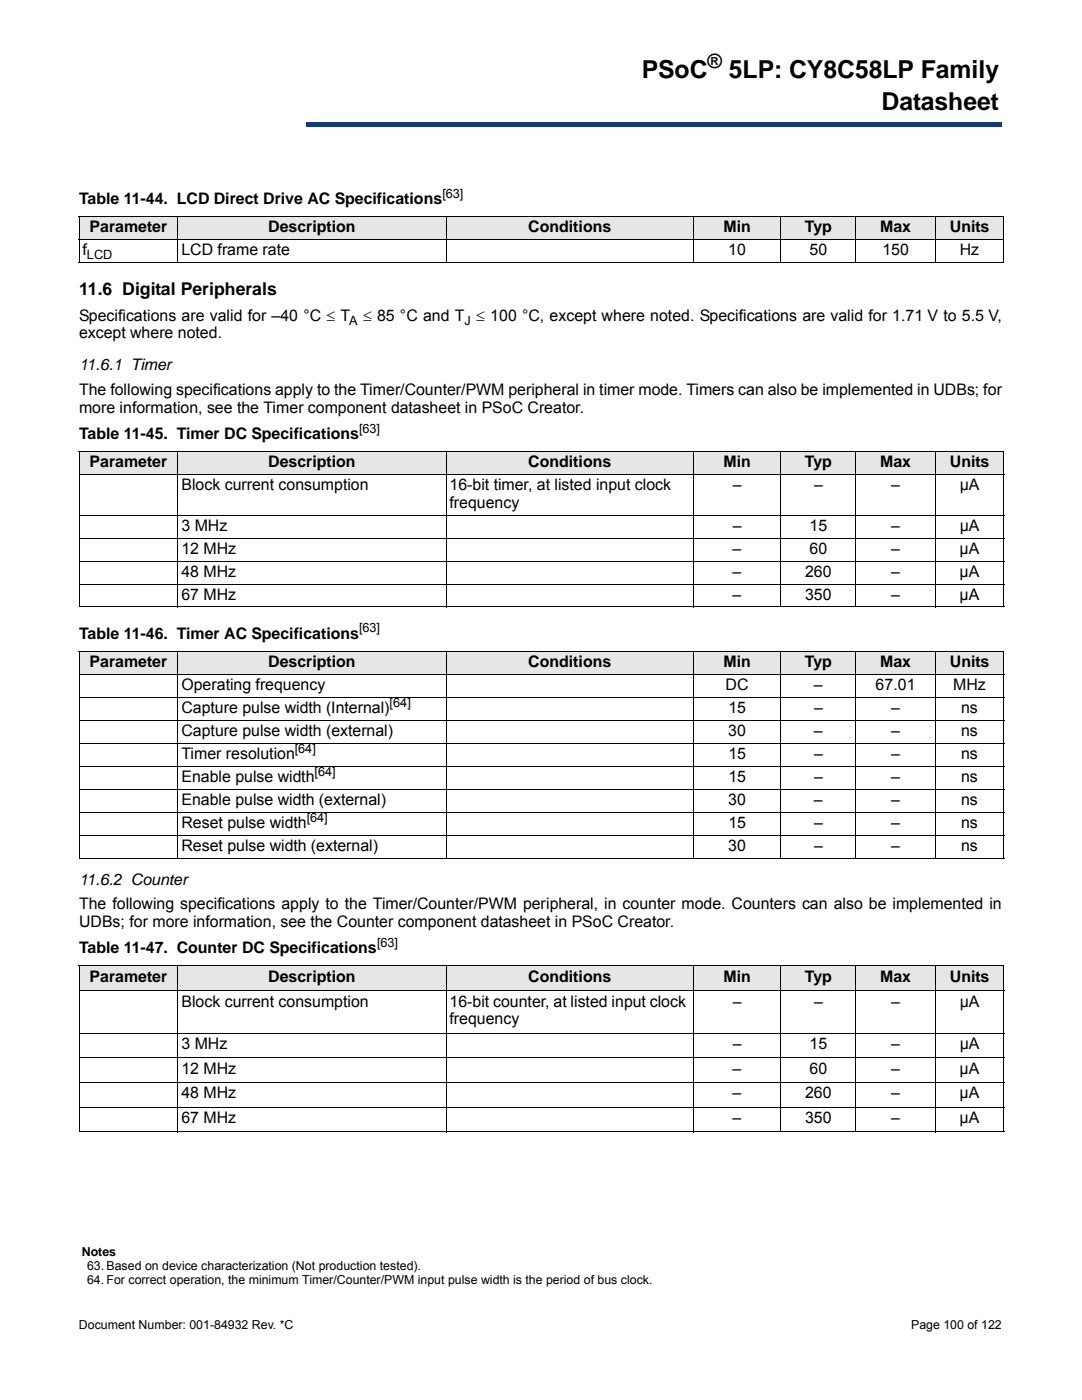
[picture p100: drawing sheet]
<svg xmlns="http://www.w3.org/2000/svg" width="216mm" height="279mm" viewBox="0 0 216 279" stroke-linecap="round" stroke-linejoin="round" font-family="sans-serif">
<defs><g id="words">
<g font-size="4.9">
<text x="128" y="15.5">PSoC</text>
<text x="145.4" y="15.5">5LP: CY8C58LP Family</text>
<text x="175.9" y="21.9">Datasheet</text>
</g>
<text font-size="3.9" x="141.2" y="13.5">®</text>
<text font-size="3.5" x="15.8" y="58.9">11.6 Digital Peripherals</text>
<g font-size="3.2">
<text x="15.8" y="40.7">Table 11-44. LCD Direct Drive AC Specifications</text>
<text x="17.9" y="46.4">Parameter</text>
<text x="53.5" y="46.4">Description</text>
<text x="105.4" y="46.4">Conditions</text>
<text x="144.4" y="46.4">Min</text>
<text x="160.6" y="46.4">Typ</text>
<text x="175.6" y="46.4">Max</text>
<text x="189.5" y="46.4">Units</text>
<text x="16.5" y="50.9">f</text>
<text x="36.2" y="50.9">LCD frame rate</text>
<text x="145.3" y="50.9">10</text>
<text x="161.5" y="50.9">50</text>
<text x="176.1" y="50.9">150</text>
<text x="191.5" y="50.9">Hz</text>
<text x="15.8" y="64">Specifications are valid for –40 °C ≤ T</text>
<text x="72.4" y="64">≤ 85 °C and T</text>
<text x="95" y="64">≤ 100 °C, except where noted. Specifications are valid for 1.71 V to 5.5 V,</text>
<text x="15.8" y="67.5">except where noted.</text>
<text x="15.8" y="73.9">11.6.1 Timer</text>
<text x="15.8" y="78.8">The following specifications apply to the Timer/Counter/PWM peripheral in timer mode. Timers can also be implemented in UDBs; for</text>
<text x="15.8" y="82.3">more information, see the Timer component datasheet in PSoC Creator.</text>
<text x="15.8" y="87.6">Table 11-45. Timer DC Specifications</text>
<text x="17.9" y="93.3">Parameter</text>
<text x="53.5" y="93.3">Description</text>
<text x="105.4" y="93.3">Conditions</text>
<text x="144.4" y="93.3">Min</text>
<text x="160.6" y="93.3">Typ</text>
<text x="175.6" y="93.3">Max</text>
<text x="189.5" y="93.3">Units</text>
<text x="36.2" y="97.9">Block current consumption</text>
<text x="89.7" y="97.9">16-bit timer, at listed input clock</text>
<text x="89.7" y="101.4">frequency</text>
<text x="146.2" y="97.9">–</text>
<text x="162.4" y="97.9">–</text>
<text x="177.8" y="97.9">–</text>
<text x="191.5" y="97.9">µA</text>
<text x="36.2" y="106">3 MHz</text>
<text x="146.2" y="106">–</text>
<text x="161.5" y="106">15</text>
<text x="177.8" y="106">–</text>
<text x="191.5" y="106">µA</text>
<text x="36.2" y="110.6">12 MHz</text>
<text x="146.2" y="110.6">–</text>
<text x="161.5" y="110.6">60</text>
<text x="177.8" y="110.6">–</text>
<text x="191.5" y="110.6">µA</text>
<text x="36.2" y="115.1">48 MHz</text>
<text x="36.2" y="119.7">67 MHz</text>
<text x="146.2" y="115.1">–</text>
<text x="146.2" y="119.7">–</text>
<text x="160.6" y="115.1">260</text>
<text x="160.6" y="119.7">350</text>
<text x="177.8" y="115.1">–</text>
<text x="177.8" y="119.7">–</text>
<text x="191.5" y="115.1">µA</text>
<text x="191.5" y="119.7">µA</text>
<text x="15.8" y="127.5">Table 11-46. Timer AC Specifications</text>
<text x="17.9" y="133.1">Parameter</text>
<text x="36.2" y="137.7">Operating frequency</text>
<text x="53.5" y="133.1">Description</text>
<text x="105.4" y="133.1">Conditions</text>
<text x="144.4" y="133.1">Min</text>
<text x="144.8" y="137.7">DC</text>
<text x="160.6" y="133.1">Typ</text>
<text x="162.4" y="137.7">–</text>
<text x="174.7" y="137.7">67.01</text>
<text x="175.6" y="133.1">Max</text>
<text x="189.5" y="133.1">Units</text>
<text x="190.2" y="137.7">MHz</text>
<text x="36.2" y="142.3">Capture pulse width (Internal)</text>
<text x="145.3" y="142.3">15</text>
<text x="162.4" y="142.3">–</text>
<text x="177.8" y="142.3">–</text>
<text x="191.8" y="142.3">ns</text>
<text x="36.2" y="146.9">Capture pulse width (external)</text>
<text x="145.3" y="146.9">30</text>
<text x="162.4" y="146.9">–</text>
<text x="177.8" y="146.9">–</text>
<text x="191.8" y="146.9">ns</text>
<text x="36.2" y="151.5">Timer resolution</text>
<text x="145.3" y="151.5">15</text>
<text x="162.4" y="151.5">–</text>
<text x="177.8" y="151.5">–</text>
<text x="191.8" y="151.5">ns</text>
<text x="36.2" y="156.1">Enable pulse width</text>
<text x="36.2" y="160.7">Enable pulse width (external)</text>
<text x="145.3" y="160.7">30</text>
<text x="145.3" y="156.1">15</text>
<text x="162.4" y="160.7">–</text>
<text x="162.4" y="156.1">–</text>
<text x="177.8" y="160.7">–</text>
<text x="177.8" y="156.1">–</text>
<text x="191.8" y="160.7">ns</text>
<text x="191.8" y="156.1">ns</text>
<text x="36.2" y="165.2">Reset pulse width</text>
<text x="145.3" y="165.2">15</text>
<text x="162.4" y="165.2">–</text>
<text x="177.8" y="165.2">–</text>
<text x="191.8" y="165.2">ns</text>
<text x="36.2" y="169.8">Reset pulse width (external)</text>
<text x="145.3" y="169.8">30</text>
<text x="162.4" y="169.8">–</text>
<text x="177.8" y="169.8">–</text>
<text x="191.8" y="169.8">ns</text>
<text x="15.8" y="176.5">11.6.2 Counter</text>
<text x="15.8" y="181.5">The following specifications apply to the Timer/Counter/PWM peripheral, in counter mode. Counters can also be implemented in</text>
<text x="15.8" y="185">UDBs; for more information, see the Counter component datasheet in PSoC Creator.</text>
<text x="15.8" y="190.3">Table 11-47. Counter DC Specifications</text>
<text x="17.9" y="195.9">Parameter</text>
<text x="53.5" y="195.9">Description</text>
<text x="105.4" y="195.9">Conditions</text>
<text x="144.4" y="195.9">Min</text>
<text x="160.6" y="195.9">Typ</text>
<text x="175.6" y="195.9">Max</text>
<text x="189.5" y="195.9">Units</text>
<text x="36.2" y="200.9">Block current consumption</text>
<text x="89.7" y="200.9">16-bit counter, at listed input clock</text>
<text x="146.2" y="200.9">–</text>
<text x="162.4" y="200.9">–</text>
<text x="177.8" y="200.9">–</text>
<text x="191.5" y="200.9">µA</text>
<text x="36.2" y="209.3">3 MHz</text>
<text x="89.7" y="204.4">frequency</text>
<text x="146.2" y="209.3">–</text>
<text x="161.5" y="209.3">15</text>
<text x="177.8" y="209.3">–</text>
<text x="191.5" y="209.3">µA</text>
<text x="36.2" y="214.3">12 MHz</text>
<text x="146.2" y="214.3">–</text>
<text x="161.5" y="214.3">60</text>
<text x="177.8" y="214.3">–</text>
<text x="191.5" y="214.3">µA</text>
<text x="36.2" y="219.2">48 MHz</text>
<text x="146.2" y="219.2">–</text>
<text x="160.6" y="219.2">260</text>
<text x="177.8" y="219.2">–</text>
<text x="191.5" y="219.2">µA</text>
<text x="36.2" y="224.2">67 MHz</text>
<text x="146.2" y="224.2">–</text>
<text x="160.6" y="224.2">350</text>
<text x="177.8" y="224.2">–</text>
<text x="191.5" y="224.2">µA</text>
</g>
<g font-size="2.5">
<text x="88.3" y="39.4">[63]</text>
<text x="17.4" y="51.7">LCD</text>
<text x="69.7" y="64.8">A</text>
<text x="92.7" y="64.8">J</text>
<text x="71.6" y="86.4">[63]</text>
<text x="71.6" y="126.2">[63]</text>
<text x="77.7" y="141">[64]</text>
<text x="58.8" y="150.2">[64]</text>
<text x="62.8" y="154.8">[64]</text>
<text x="61.2" y="164">[64]</text>
<text x="75.2" y="189">[63]</text>
<text x="16.3" y="250.7">Notes</text>
<text x="17.4" y="253.5">63. Based on device characterization (Not production tested).</text>
<text x="17.4" y="256.3">64. For correct operation, the minimum Timer/Counter/PWM input pulse width is the period of bus clock.</text>
<text x="15.7" y="265.2">Document Number: 001-84932 Rev. *C</text>
<text x="181.8" y="265.2">Page 100 of 122</text>
</g>
</g></defs>
<path d="M61 24.4h138.8v.9h-138.8z" fill="#163b71"/>
<path d="M61 24.4h138.9" fill="none" stroke="#163b71" stroke-width=".2"/>
<path d="M199.7 24.4h.2v1h-.2z" fill="#163b71"/>
<path d="M61 25.3h138.8" fill="none" stroke="#163b71" stroke-width=".2"/>
<path d="M61 24.3h.1v1h-.1z" fill="#163b71"/>
<path d="M15.8 8.6h45.2v18h-45.2z" fill="#fff"/>
<g fill="#e6e6e6">
<path d="M15.8 43.2h19.7v4.6h-19.7z"/>
<path d="M35.5 43.2h53.5v4.6h-53.5z"/>
<path d="M89 43.2h49.4v4.6h-49.4z"/>
<path d="M138.4 43.2h17.4v4.6h-17.4z"/>
<path d="M155.8 43.2h15v4.6h-15z"/>
<path d="M170.8 43.2h15.8v4.6h-15.8z"/>
<path d="M186.6 43.2h13.7v4.6h-13.7z"/>
</g>
<path d="M15.7 43.2h184.7M15.7 47.8h184.7M15.7 52.3h184.7M15.8 43.3v9M35.5 43.1v9.3M89 43.1v9.3M138.4 43.1v9.3M155.8 43.1v9.3M170.8 43.1v9.3M186.6 43.1v9.3M200.3 43.3v9" fill="none" stroke="#000" stroke-width=".2"/>
<g fill="#e6e6e6">
<path d="M15.8 90.1h19.7v4.6h-19.7z"/>
<path d="M35.5 90.1h53.5v4.6h-53.5z"/>
<path d="M89 90.1h49.4v4.6h-49.4z"/>
<path d="M138.4 90.1h17.4v4.6h-17.4z"/>
<path d="M155.8 90.1h15v4.6h-15z"/>
<path d="M170.8 90.1h15.8v4.6h-15.8z"/>
<path d="M186.6 90.1h13.7v4.6h-13.7z"/>
<path d="M15.8 130h19.7v4.6h-19.7z"/>
<path d="M35.5 130h53.5v4.6h-53.5z"/>
<path d="M89 130h49.4v4.6h-49.4z"/>
<path d="M138.4 130h17.4v4.6h-17.4z"/>
<path d="M155.8 130h15v4.6h-15z"/>
<path d="M170.8 130h15.8v4.6h-15.8z"/>
<path d="M186.6 130h13.7v4.6h-13.7z"/>
</g>
<g fill="none" stroke="#000" stroke-width=".2">
<path d="M15.7 90.1h184.7M15.7 94.7h184.7M15.8 90.2v30.9M35.5 90v31.2M89 90v31.2M138.4 90v31.2M155.8 90v31.2M170.8 90v31.2M186.6 90v31.2M200.3 90.2v30.9M15.7 102.8h184.7M15.7 107.4h184.7"/>
<path d="M15.7 112h184.7M15.7 116.6h184.7M15.7 121.1h19.7M15.7 130h184.7M15.7 134.6h184.7M15.7 139.1h184.7M15.8 130v41.2M35.5 129.9v41.4M35.6 121.1h53.3M89 129.9v41.4M89.1 121.1h49.2M138.4 129.9v41.4"/>
<path d="M138.5 121.1h48.1M155.8 129.9v41.4M170.8 129.9v41.4M186.6 129.9v41.4M186.7 121.1h13.7M200.3 130v41.2M15.7 143.7h184.7M15.7 148.3h184.7M15.7 152.9h184.7M15.7 157.5h184.7M15.7 162.1h184.7M15.7 166.6h184.7"/>
<path d="M15.7 171.2h19.7M35.6 171.2h53.3M89.1 171.2h49.2M138.5 171.2h48.1M186.7 171.2h13.7"/>
</g>
<g fill="#e6e6e6">
<path d="M15.8 192.8h19.7v4.9h-19.7z"/>
<path d="M35.5 192.8h53.5v4.9h-53.5z"/>
<path d="M89 192.8h49.4v4.9h-49.4z"/>
<path d="M138.4 192.8h17.4v4.9h-17.4z"/>
<path d="M155.8 192.8h15v4.9h-15z"/>
<path d="M170.8 192.8h15.8v4.9h-15.8z"/>
<path d="M186.6 192.8h13.7v4.9h-13.7z"/>
</g>
<g fill="none" stroke="#000" stroke-width=".2">
<path d="M15.7 192.8h184.7M15.7 197.7h184.7M15.8 192.8v33M35.5 192.7v33.3M89 192.7v33.3M138.4 192.7v33.3M155.8 192.7v33.3M170.8 192.7v33.3M186.6 192.7v33.3M200.3 192.8v33M15.7 206.2h184.7M15.7 211.1h184.7"/>
<path d="M15.7 216h184.7M15.7 221h184.7M15.7 225.9h19.7M35.6 225.9h53.3M89.1 225.9h49.2M138.5 225.9h48.1M186.7 225.9h13.7"/>
</g>
<use href="#words"/>
</svg>
